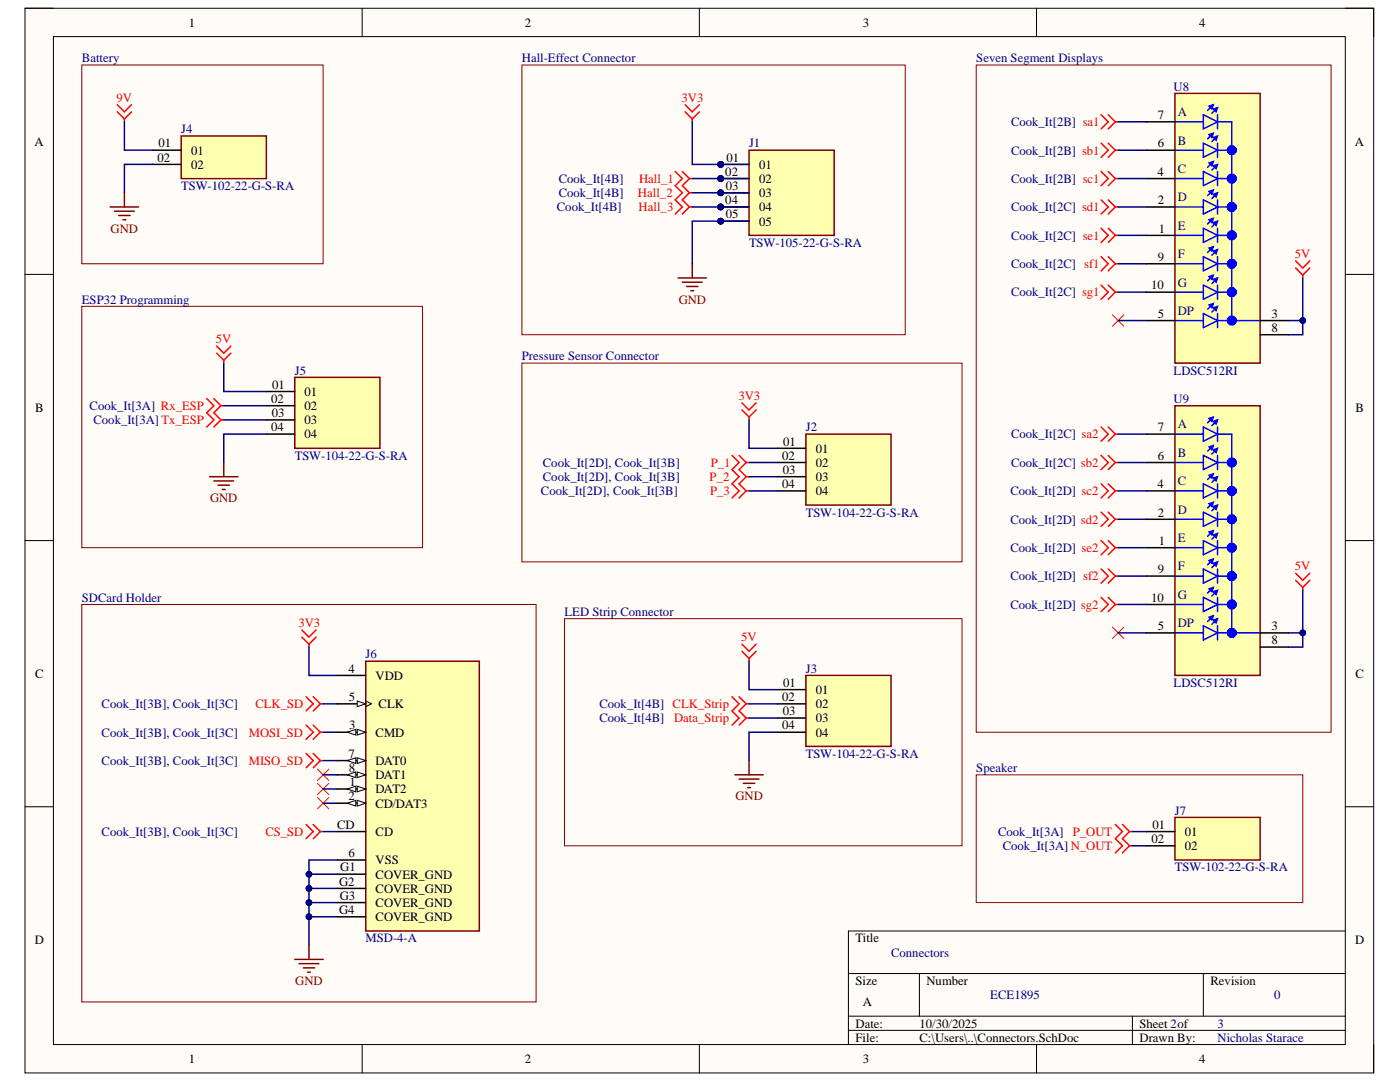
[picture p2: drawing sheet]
<svg xmlns="http://www.w3.org/2000/svg" width="279mm" height="216mm" viewBox="0 0 279 216" stroke-linecap="round" stroke-linejoin="round" font-family="sans-serif">
<defs><g id="words">
<g font-size="2.5">
<text x="37.7" y="5.3">1</text>
<text x="104.7" y="5.3">2</text>
<text x="172.2" y="5.3">3</text>
<text x="239.3" y="5.3">4</text>
<text x="231" y="23.7">7</text>
<text x="6.9" y="29.1">A</text>
<text x="31.6" y="29.4">01</text>
<text x="231" y="29.4">6</text>
<text x="270.4" y="29.1">A</text>
<text x="31.4" y="32.2">02</text>
<text x="38.2" y="30.8">01</text>
<text x="38.2" y="33.7">02</text>
<text x="144.8" y="35.1">02</text>
<text x="145" y="32.2">01</text>
<text x="151.5" y="33.7">01</text>
<text x="231" y="35.1">4</text>
<text x="144.8" y="40.7">04</text>
<text x="144.9" y="37.9">03</text>
<text x="151.5" y="36.5">02</text>
<text x="151.5" y="39.3">03</text>
<text x="231" y="40.7">2</text>
<text x="144.8" y="43.6">05</text>
<text x="151.5" y="42.2">04</text>
<text x="151.5" y="45">05</text>
<text x="231.3" y="46.4">1</text>
<text x="231" y="52.1">9</text>
<text x="229.7" y="57.7">10</text>
<text x="231.1" y="63.4">5</text>
<text x="253.8" y="63.4">3</text>
<text x="253.8" y="66.2">8</text>
<text x="54.3" y="77.6">01</text>
<text x="7" y="82.2">B</text>
<text x="54.1" y="80.4">02</text>
<text x="54.2" y="83.2">03</text>
<text x="60.8" y="79">01</text>
<text x="60.8" y="81.8">02</text>
<text x="270.5" y="82.2">B</text>
<text x="54.1" y="86.1">04</text>
<text x="60.8" y="84.6">03</text>
<text x="60.8" y="87.5">04</text>
<text x="156.3" y="88.9">01</text>
<text x="231" y="86.1">7</text>
<text x="156.1" y="91.7">02</text>
<text x="156.2" y="94.6">03</text>
<text x="162.8" y="90.3">01</text>
<text x="162.8" y="93.1">02</text>
<text x="162.8" y="96">03</text>
<text x="231" y="91.7">6</text>
<text x="156.1" y="97.4">04</text>
<text x="162.8" y="98.8">04</text>
<text x="231" y="97.4">4</text>
<text x="231" y="103.1">2</text>
<text x="231.3" y="108.7">1</text>
<text x="231" y="114.4">9</text>
<text x="229.7" y="120">10</text>
<text x="231.1" y="125.7">5</text>
<text x="253.8" y="125.7">3</text>
<text x="253.8" y="128.5">8</text>
<text x="7" y="135.3">C</text>
<text x="69.5" y="134.2">4</text>
<text x="75" y="135.6">VDD</text>
<text x="156.3" y="137">01</text>
<text x="270.5" y="135.3">C</text>
<text x="69.6" y="139.9">5</text>
<text x="75.5" y="141.3">CLK</text>
<text x="156.1" y="139.9">02</text>
<text x="156.2" y="142.7">03</text>
<text x="162.8" y="138.5">01</text>
<text x="162.8" y="141.3">02</text>
<text x="69.7" y="145.5">3</text>
<text x="75" y="147">CMD</text>
<text x="156.1" y="145.5">04</text>
<text x="162.8" y="144.1">03</text>
<text x="162.8" y="147">04</text>
<text x="69.5" y="151.2">7</text>
<text x="69.6" y="154">8</text>
<text x="75" y="152.6">DAT0</text>
<text x="75" y="155.5">DAT1</text>
<text x="69.5" y="159.7">2</text>
<text x="69.8" y="156.9">1</text>
<text x="75" y="158.3">DAT2</text>
<text x="75" y="161.1">CD/DAT3</text>
<text x="67.3" y="165.4">CD</text>
<text x="75" y="166.8">CD</text>
<text x="230" y="165.4">01</text>
<text x="236.5" y="166.8">01</text>
<text x="67.9" y="173.9">G1</text>
<text x="69.5" y="171">6</text>
<text x="75" y="172.5">VSS</text>
<text x="229.8" y="168.2">02</text>
<text x="236.5" y="169.6">02</text>
<text x="67.7" y="176.7">G2</text>
<text x="67.8" y="179.5">G3</text>
<text x="75" y="175.3">COVER_GND</text>
<text x="75" y="178.1">COVER_GND</text>
<text x="67.7" y="182.4">G4</text>
<text x="75" y="180.9">COVER_GND</text>
<text x="75" y="183.8">COVER_GND</text>
<text x="6.9" y="188.4">D</text>
<text x="170.7" y="188">Title</text>
<text x="270.4" y="188.4">D</text>
<text x="170.7" y="196.5">Size</text>
<text x="184.9" y="196.5">Number</text>
<text x="241.6" y="196.5">Revision</text>
<text x="172.2" y="200.8">A</text>
<text x="170.7" y="205">Date:</text>
<text x="170.7" y="207.9">File:</text>
<text x="183.5" y="205">10/30/2025</text>
<text x="183.5" y="207.9">C:\Users\..\Connectors.SchDoc</text>
<text x="227.4" y="205">Sheet 2of</text>
<text x="227.4" y="207.9">Drawn By:</text>
<text x="37.7" y="212.1">1</text>
<text x="104.7" y="212.1">2</text>
<text x="172.2" y="212.1">3</text>
<text x="239.3" y="212.1">4</text>
</g>
<g font-size="2.5" fill="#000080">
<text x="16.3" y="12.4">Battery</text>
<text x="104.1" y="12.4">Hall-Effect Connector</text>
<text x="194.8" y="12.4">Seven Segment Displays</text>
<text x="234.2" y="18.1">U8</text>
<text x="235.1" y="23.2">A</text>
<text x="36.2" y="26.6">J4</text>
<text x="149.5" y="29.4">J1</text>
<text x="201.8" y="25.2">Cook_It[2B] sa1</text>
<text x="235.1" y="28.9">B</text>
<text x="201.8" y="30.8">Cook_It[2B] sb1</text>
<text x="235.1" y="34.5">C</text>
<text x="36.2" y="37.9">TSW-102-22-G-S-RA</text>
<text x="111.5" y="36.5">Cook_It[4B]</text>
<text x="111.5" y="39.3">Cook_It[4B]</text>
<text x="201.8" y="36.5">Cook_It[2B] sc1</text>
<text x="235.1" y="40.2">D</text>
<text x="111.1" y="42.2">Cook_It[4B]</text>
<text x="201.8" y="42.2">Cook_It[2C] sd1</text>
<text x="201.8" y="47.8">Cook_It[2C] se1</text>
<text x="235.1" y="45.9">E</text>
<text x="149.5" y="49.2">TSW-105-22-G-S-RA</text>
<text x="201.8" y="53.5">Cook_It[2C] sf1</text>
<text x="235.1" y="51.5">F</text>
<text x="201.8" y="59.1">Cook_It[2C] sg1</text>
<text x="235.1" y="57.2">G</text>
<text x="16.3" y="60.6">ESP32 Programming</text>
<text x="235.1" y="62.8">DP</text>
<text x="104.1" y="71.9">Pressure Sensor Connector</text>
<text x="58.8" y="74.7">J5</text>
<text x="234.2" y="74.7">LDSC512RI</text>
<text x="17.9" y="81.8">Cook_It[3A] Rx_ESP</text>
<text x="234.2" y="80.4">U9</text>
<text x="18.7" y="84.6">Cook_It[3A] Tx_ESP</text>
<text x="160.8" y="86.1">J2</text>
<text x="201.8" y="87.5">Cook_It[2C] sa2</text>
<text x="235.1" y="85.5">A</text>
<text x="58.8" y="91.7">TSW-104-22-G-S-RA</text>
<text x="108.3" y="93.1">Cook_It[2D], Cook_It[3B]</text>
<text x="108.3" y="96">Cook_It[2D], Cook_It[3B]</text>
<text x="201.8" y="93.1">Cook_It[2C] sb2</text>
<text x="235.1" y="91.2">B</text>
<text x="108" y="98.8">Cook_It[2D], Cook_It[3B]</text>
<text x="201.6" y="98.8">Cook_It[2D] sc2</text>
<text x="235.1" y="96.8">C</text>
<text x="160.8" y="103.1">TSW-104-22-G-S-RA</text>
<text x="201.6" y="104.5">Cook_It[2D] sd2</text>
<text x="235.1" y="102.5">D</text>
<text x="201.6" y="110.1">Cook_It[2D] se2</text>
<text x="235.1" y="108.2">E</text>
<text x="235.1" y="113.8">F</text>
<text x="201.6" y="115.8">Cook_It[2D] sf2</text>
<text x="235.1" y="119.5">G</text>
<text x="16.3" y="120">SDCard Holder</text>
<text x="112.6" y="122.9">LED Strip Connector</text>
<text x="201.6" y="121.5">Cook_It[2D] sg2</text>
<text x="235.1" y="125.2">DP</text>
<text x="73" y="131.4">J6</text>
<text x="160.8" y="134.2">J3</text>
<text x="234.2" y="137">LDSC512RI</text>
<text x="20.3" y="141.3">Cook_It[3B], Cook_It[3C]</text>
<text x="119.6" y="141.3">Cook_It[4B] CLK_Strip</text>
<text x="20.3" y="147">Cook_It[3B], Cook_It[3C]</text>
<text x="119.6" y="144.1">Cook_It[4B]</text>
<text x="20.3" y="152.6">Cook_It[3B], Cook_It[3C]</text>
<text x="160.8" y="151.2">TSW-104-22-G-S-RA</text>
<text x="194.8" y="154">Speaker</text>
<text x="20.3" y="166.8">Cook_It[3B], Cook_It[3C]</text>
<text x="199.2" y="166.8">Cook_It[3A]</text>
<text x="234.5" y="162.5">J7</text>
<text x="200.1" y="169.6">Cook_It[3A] N_OUT</text>
<text x="234.5" y="173.9">TSW-102-22-G-S-RA</text>
<text x="73" y="188">MSD-4-A</text>
<text x="177.8" y="190.9">Connectors</text>
<text x="197.6" y="199.4">ECE1895</text>
<text x="254.3" y="199.4">0</text>
<text x="243" y="205">3</text>
<text x="243" y="207.9">Nicholas Starace</text>
</g>
<g font-size="2.5" fill="#f00">
<text x="23.3" y="20.4">9V</text>
<text x="136" y="20.4">3V3</text>
<text x="127.3" y="39.3">Hall_2</text>
<text x="127.5" y="36.5">Hall_1</text>
<text x="127.5" y="42.2">Hall_3</text>
<text x="258.4" y="51.5">5V</text>
<text x="43.1" y="68.5">5V</text>
<text x="147.4" y="79.8">3V3</text>
<text x="141.6" y="96">P_2</text>
<text x="141.8" y="93.1">P_1</text>
<text x="141.8" y="98.8">P_3</text>
<text x="258.4" y="113.8">5V</text>
<text x="59.6" y="125.2">3V3</text>
<text x="147.9" y="128">5V</text>
<text x="51" y="141.3">CLK_SD</text>
<text x="49.7" y="147">MOSI_SD</text>
<text x="134.5" y="144.1">Data_Strip</text>
<text x="49.7" y="152.6">MISO_SD</text>
<text x="53" y="166.8">CS_SD</text>
<text x="214.1" y="166.8">P_OUT</text>
</g>
<g font-size="2.5" fill="#800000">
<text x="22.1" y="46.4">GND</text>
<text x="135.4" y="60.6">GND</text>
<text x="41.9" y="100.2">GND</text>
<text x="146.8" y="159.7">GND</text>
<text x="58.9" y="196.5">GND</text>
</g>
</g></defs>
<path d="M5 1.6h269.2v212.5h-269.2z" fill-rule="evenodd" fill="#fffcf8"/>
<path d="M5 1.6h269.2v212.5h-269.2z" fill="none" stroke="#000" stroke-width=".2"/>
<path d="M10.7 7.3h257.8v201.1h-257.8z" fill-rule="evenodd" fill="#fffcf8"/>
<g fill="none" stroke="#000" stroke-width=".2">
<path d="M5 1.6h5.7M10.7 7.3h257.8v201.1h-257.8zM72.3 1.6v5.7M139.6 1.6v5.7M206.9 1.6v5.7M268.5 1.6h5.7v5.7M5 54.8h5.7M268.5 54.8h5.7M5 107.9h5.7M268.5 107.9h5.7M5 161h5.7M268.5 161h5.7"/>
<path d="M169.3 194.3h99.2M183.5 194.3v8.5M240.2 194.3v8.5M268.5 185.8h-99.2v22.6M72.3 208.4v5.7M139.6 208.4v5.7M169.3 202.8h99.2M169.3 205.6h99.2M206.9 208.4v5.7M226 202.8v5.6M274.2 208.4v5.7"/>
</g>
<path d="M234.5 18.6h17v53.9h-17z" fill-rule="evenodd" fill="#ffffb0"/>
<path d="M234.5 18.6h17v53.9h-17z" fill="none" stroke="#800000" stroke-width=".3"/>
<g fill="none" stroke="#00f" stroke-width=".3">
<path d="M234.5 24.3h5.7M234.5 30h5.7M234.5 35.6h5.7M240.2 22.9l2.8 1.4-2.8 1.4zM240.2 28.6l2.8 1.4-2.8 1.4zM240.2 34.2l2.8 1.4-2.8 1.4zM240.2 39.9l2.8 1.4-2.8 1.4zM241.6 21.5l-.6 .5M241.6 27.1l-.6 .6M241.6 32.8l-.6 .6M241.6 38.5l-.6 .5M242.4 22l-.5 .6"/>
<path d="M242.4 27.7l-.5 .6M242.4 33.4l-.5 .5M242.4 39l-.5 .6M243 22.9v2.8M243 28.6v2.8M243 34.2v2.8M243 39.9v2.8M243 24.3h2.8v39.7M243 30h2.8M243 35.6h2.8M234.5 41.3h5.7M234.5 47h5.7"/>
<path d="M234.5 52.6h5.7M234.5 58.3h5.7M240.2 45.5l2.8 1.5-2.8 1.4zM240.2 51.2l2.8 1.4-2.8 1.4zM240.2 56.9l2.8 1.4-2.8 1.4zM241.6 44.1l-.6 .6M241.6 49.8l-.6 .6M241.6 55.5l-.6 .5M242.4 44.7l-.5 .6M242.4 50.4l-.5 .5M242.4 56l-.5 .6M243 45.5v2.9"/>
<path d="M243 51.2v2.8M243 56.9v2.8M243 41.3h2.8M243 47h2.8M243 52.6h2.8M243 58.3h2.8M234.5 64h5.7M240.2 62.6l2.8 1.4-2.8 1.4zM241.6 61.1l-.6 .6M242.4 61.7l-.5 .6M243 62.6v2.8M243 64h8.5"/>
</g>
<path d="M242.1 21.8l.9-.3-.3 .8z" fill="#00f"/>
<path d="M242.1 21.8l.9-.3-.3 .8z" fill="none" stroke="#00f" stroke-width=".3"/>
<path d="M241.3 21.2l.8-.3-.2 .9z" fill="#00f"/>
<path d="M241.3 21.2l.8-.3-.2 .9z" fill="none" stroke="#00f" stroke-width=".3"/>
<path d="M242.1 27.4l.9-.3-.3 .9z" fill="#00f"/>
<path d="M242.1 27.4l.9-.3-.3 .9z" fill="none" stroke="#00f" stroke-width=".3"/>
<path d="M241.3 26.9l.8-.3-.2 .8z" fill="#00f"/>
<path d="M241.3 26.9l.8-.3-.2 .8z" fill="none" stroke="#00f" stroke-width=".3"/>
<path d="M242.1 33.1l.9-.3-.3 .9z" fill="#00f"/>
<path d="M242.1 33.1l.9-.3-.3 .9z" fill="none" stroke="#00f" stroke-width=".3"/>
<path d="M241.3 32.5l.8-.3-.2 .9z" fill="#00f"/>
<path d="M241.3 32.5l.8-.3-.2 .9z" fill="none" stroke="#00f" stroke-width=".3"/>
<path d="M242.1 38.7l.9-.2-.3 .8z" fill="#00f"/>
<path d="M242.1 38.7l.9-.2-.3 .8z" fill="none" stroke="#00f" stroke-width=".3"/>
<path d="M241.3 38.2l.8-.3-.2 .8z" fill="#00f"/>
<path d="M241.3 38.2l.8-.3-.2 .8z" fill="none" stroke="#00f" stroke-width=".3"/>
<path d="M242.1 44.4l.9-.3-.3 .9z" fill="#00f"/>
<path d="M242.1 44.4l.9-.3-.3 .9z" fill="none" stroke="#00f" stroke-width=".3"/>
<path d="M241.3 43.8l.8-.2-.2 .8z" fill="#00f"/>
<path d="M241.3 43.8l.8-.2-.2 .8z" fill="none" stroke="#00f" stroke-width=".3"/>
<path d="M242.1 50.1l.9-.3-.3 .8z" fill="#00f"/>
<path d="M242.1 50.1l.9-.3-.3 .8z" fill="none" stroke="#00f" stroke-width=".3"/>
<path d="M241.3 49.5l.8-.3-.2 .9z" fill="#00f"/>
<path d="M241.3 49.5l.8-.3-.2 .9z" fill="none" stroke="#00f" stroke-width=".3"/>
<path d="M242.1 55.8l.9-.3-.3 .8z" fill="#00f"/>
<path d="M242.1 55.8l.9-.3-.3 .8z" fill="none" stroke="#00f" stroke-width=".3"/>
<path d="M241.3 55.2l.8-.3-.2 .9z" fill="#00f"/>
<path d="M241.3 55.2l.8-.3-.2 .9z" fill="none" stroke="#00f" stroke-width=".3"/>
<path d="M242.1 61.4l.9-.3-.3 .9z" fill="#00f"/>
<path d="M242.1 61.4l.9-.3-.3 .9z" fill="none" stroke="#00f" stroke-width=".3"/>
<path d="M241.3 60.8l.8-.2-.2 .8z" fill="#00f"/>
<path d="M241.3 60.8l.8-.2-.2 .8z" fill="none" stroke="#00f" stroke-width=".3"/>
<g fill="none" stroke="#00f" stroke-width="1.4">
<circle cx="245.8" cy="30" r=".28"/>
<circle cx="245.8" cy="35.6" r=".28"/>
<circle cx="245.8" cy="52.6" r=".29"/>
<circle cx="245.8" cy="41.3" r=".29"/>
<circle cx="245.8" cy="47" r=".29"/>
<circle cx="245.8" cy="58.3" r=".29"/>
<circle cx="245.8" cy="64" r=".28"/>
</g>
<path d="M228.8 24.3h5.7M228.8 30h5.7M228.8 35.6h5.7M228.8 41.3h5.7M228.8 47h5.7M228.8 52.6h5.7M228.8 58.3h5.7M228.8 64h5.7M251.5 64h5.7M251.5 66.8h5.7" fill="none" stroke="#000" stroke-width=".3"/>
<path d="M234.5 81h17v53.8h-17z" fill-rule="evenodd" fill="#ffffb0"/>
<path d="M234.5 81h17v53.8h-17z" fill="none" stroke="#800000" stroke-width=".3"/>
<g fill="none" stroke="#00f" stroke-width=".3">
<path d="M234.5 86.6h5.7M234.5 92.3h5.7M234.5 97.9h5.7M240.2 85.2l2.8 1.4-2.8 1.4zM240.2 90.9l2.8 1.4-2.8 1.4zM240.2 96.5l2.8 1.4-2.8 1.5zM241.6 83.8l-.6 .6M241.6 89.5l-.6 .5M241.6 95.1l-.6 .6M242.4 84.4l-.5 .5M242.4 90l-.5 .6M242.4 95.7l-.5 .6"/>
<path d="M243 85.2v2.8M243 90.9v2.8M243 96.5v2.9M243 86.6h2.8v39.7M243 92.3h2.8M243 97.9h2.8M234.5 103.6h5.7M234.5 109.3h5.7M234.5 115h5.7M240.2 102.2l2.8 1.4-2.8 1.4zM240.2 107.9l2.8 1.4-2.8 1.4zM240.2 113.5l2.8 1.5-2.8 1.4z"/>
<path d="M240.2 119.2l2.8 1.4-2.8 1.4zM241.6 100.8l-.6 .6M241.6 106.4l-.6 .6M241.6 112.1l-.6 .6M241.6 117.8l-.6 .5M242.4 101.4l-.5 .5M242.4 107l-.5 .6M242.4 112.7l-.5 .5M242.4 118.3l-.5 .6M243 102.2v2.8M243 107.9v2.8M243 113.5v2.9"/>
<path d="M243 119.2v2.8M243 103.6h2.8M243 109.3h2.8M243 115h2.8M234.5 120.6h5.7M234.5 126.3h5.7M240.2 124.9l2.8 1.4-2.8 1.4zM241.6 123.5l-.6 .5M242.4 124l-.5 .6M243 124.9v2.8M243 120.6h2.8M243 126.3h8.5"/>
</g>
<path d="M242.1 84.1l.9-.3-.3 .8z" fill="#00f"/>
<path d="M242.1 84.1l.9-.3-.3 .8z" fill="none" stroke="#00f" stroke-width=".3"/>
<path d="M241.3 83.5l.8-.3-.2 .9z" fill="#00f"/>
<path d="M241.3 83.5l.8-.3-.2 .9z" fill="none" stroke="#00f" stroke-width=".3"/>
<path d="M242.1 89.7l.9-.2-.3 .8z" fill="#00f"/>
<path d="M242.1 89.7l.9-.2-.3 .8z" fill="none" stroke="#00f" stroke-width=".3"/>
<path d="M241.3 89.2l.8-.3-.2 .8z" fill="#00f"/>
<path d="M241.3 89.2l.8-.3-.2 .8z" fill="none" stroke="#00f" stroke-width=".3"/>
<path d="M242.1 95.4l.9-.3-.3 .9z" fill="#00f"/>
<path d="M242.1 95.4l.9-.3-.3 .9z" fill="none" stroke="#00f" stroke-width=".3"/>
<path d="M241.3 94.8l.8-.2-.2 .8z" fill="#00f"/>
<path d="M241.3 94.8l.8-.2-.2 .8z" fill="none" stroke="#00f" stroke-width=".3"/>
<path d="M242.1 101.1l.9-.3-.3 .8z" fill="#00f"/>
<path d="M242.1 101.1l.9-.3-.3 .8z" fill="none" stroke="#00f" stroke-width=".3"/>
<path d="M241.3 100.5l.8-.3-.2 .9z" fill="#00f"/>
<path d="M241.3 100.5l.8-.3-.2 .9z" fill="none" stroke="#00f" stroke-width=".3"/>
<path d="M242.1 106.7l.9-.3-.3 .9z" fill="#00f"/>
<path d="M242.1 106.7l.9-.3-.3 .9z" fill="none" stroke="#00f" stroke-width=".3"/>
<path d="M241.3 106.2l.8-.3-.2 .8z" fill="#00f"/>
<path d="M241.3 106.2l.8-.3-.2 .8z" fill="none" stroke="#00f" stroke-width=".3"/>
<path d="M242.1 112.4l.9-.3-.3 .9z" fill="#00f"/>
<path d="M242.1 112.4l.9-.3-.3 .9z" fill="none" stroke="#00f" stroke-width=".3"/>
<path d="M241.3 111.8l.8-.3-.2 .9z" fill="#00f"/>
<path d="M241.3 111.8l.8-.3-.2 .9z" fill="none" stroke="#00f" stroke-width=".3"/>
<path d="M242.1 118.1l.9-.3-.3 .8z" fill="#00f"/>
<path d="M242.1 118.1l.9-.3-.3 .8z" fill="none" stroke="#00f" stroke-width=".3"/>
<path d="M241.3 117.5l.8-.3-.2 .9z" fill="#00f"/>
<path d="M241.3 117.5l.8-.3-.2 .9z" fill="none" stroke="#00f" stroke-width=".3"/>
<path d="M242.1 123.7l.9-.2-.3 .8z" fill="#00f"/>
<path d="M242.1 123.7l.9-.2-.3 .8z" fill="none" stroke="#00f" stroke-width=".3"/>
<path d="M241.3 123.2l.8-.3-.2 .8z" fill="#00f"/>
<path d="M241.3 123.2l.8-.3-.2 .8z" fill="none" stroke="#00f" stroke-width=".3"/>
<g fill="none" stroke="#00f" stroke-width="1.4">
<circle cx="245.8" cy="98" r=".28"/>
<circle cx="245.8" cy="92.3" r=".28"/>
<circle cx="245.8" cy="103.6" r=".28"/>
<circle cx="245.8" cy="109.3" r=".29"/>
<circle cx="245.8" cy="115" r=".29"/>
<circle cx="245.8" cy="126.3" r=".28"/>
<circle cx="245.8" cy="120.6" r=".29"/>
</g>
<path d="M228.8 86.6h5.7M228.8 92.3h5.7M228.8 97.9h5.7M228.8 103.6h5.7M228.8 109.3h5.7M228.8 115h5.7M228.8 120.6h5.7M228.8 126.3h5.7M251.5 126.3h5.7M251.5 129.1h5.7" fill="none" stroke="#000" stroke-width=".3"/>
<g fill="none" stroke="#f00" stroke-width=".3">
<path d="M219.8 22.9l1.4 1.4-1.4 1.4M219.8 28.6l1.4 1.4-1.4 1.4M219.8 34.2l1.4 1.4-1.4 1.4M219.8 39.9l1.4 1.4-1.4 1.4M221.2 22.9l1.4 1.4M221.2 28.6l1.4 1.4M221.2 34.2l1.4 1.4M221.2 39.9l1.4 1.4M222.6 24.3l-1.4 1.4M222.6 24.3h.6M222.6 30l-1.4 1.4M222.6 30h.6"/>
<path d="M222.6 35.6l-1.4 1.4M222.6 35.6h.6M219.8 45.5l1.4 1.5-1.4 1.4M219.8 51.2l1.4 1.4-1.4 1.4M219.8 56.9l1.4 1.4-1.4 1.4M221.2 45.5l1.4 1.5M221.2 51.2l1.4 1.4M221.2 56.9l1.4 1.4M222.6 41.3l-1.4 1.4M222.6 41.3h.6M222.6 47l-1.4 1.4M222.6 47h.6"/>
<path d="M222.6 52.6l-1.4 1.4M222.6 52.6h.6M222.6 58.3l-1.4 1.4M222.6 58.3h.6M219.8 85.2l1.4 1.4-1.4 1.4M219.8 90.9l1.4 1.4-1.4 1.4M219.8 96.5l1.4 1.4-1.4 1.5M221.2 85.2l1.4 1.4M221.2 90.9l1.4 1.4M221.2 96.5l1.4 1.4M222.6 86.6l-1.4 1.4M222.6 86.6h.6"/>
<path d="M222.6 92.3l-1.4 1.4M222.6 92.3h.6M222.6 97.9l-1.4 1.5M222.6 97.9h.6M219.8 102.2l1.4 1.4-1.4 1.4M219.8 107.9l1.4 1.4-1.4 1.4M219.8 113.5l1.4 1.5-1.4 1.4M219.8 119.2l1.4 1.4-1.4 1.4M221.2 102.2l1.4 1.4M221.2 107.9l1.4 1.4M221.2 113.5l1.4 1.5M221.2 119.2l1.4 1.4"/>
<path d="M222.6 103.6l-1.4 1.4M222.6 103.6h.6M222.6 109.3l-1.4 1.4M222.6 109.3h.6M222.6 115l-1.4 1.4M222.6 115h.6M222.6 120.6l-1.4 1.4M222.6 120.6h.6"/>
</g>
<path d="M222 62.8l2.3 2.3M224.3 62.8l-2.3 2.3M222 125.1l2.3 2.3M224.3 125.1l-2.3 2.3" fill="none" stroke="#f00" stroke-width=".2"/>
<path d="M194.8 13h70.8v133.1h-70.8z" fill="none" stroke="#800000" stroke-width=".2"/>
<circle cx="143.8" cy="32.8" r=".57" fill="#000080"/>
<circle cx="143.8" cy="32.8" r=".57" fill="none" stroke="#000080" stroke-width=".2"/>
<circle cx="143.8" cy="35.6" r=".57" fill="#000080"/>
<circle cx="143.8" cy="35.6" r=".57" fill="none" stroke="#000080" stroke-width=".2"/>
<circle cx="143.8" cy="38.5" r=".57" fill="#000080"/>
<circle cx="143.8" cy="38.5" r=".57" fill="none" stroke="#000080" stroke-width=".2"/>
<circle cx="143.8" cy="41.3" r=".57" fill="#000080"/>
<circle cx="143.8" cy="41.3" r=".57" fill="none" stroke="#000080" stroke-width=".2"/>
<circle cx="143.8" cy="44.1" r=".57" fill="#000080"/>
<circle cx="143.8" cy="44.1" r=".57" fill="none" stroke="#000080" stroke-width=".2"/>
<path d="M149.5 30h17v17h-17z" fill-rule="evenodd" fill="#ffffb0"/>
<path d="M149.5 30h17v17h-17z" fill="none" stroke="#800000" stroke-width=".3"/>
<path d="M143.8 32.8h5.7" fill="none" stroke="#000" stroke-width=".3"/>
<circle cx="143.8" cy="32.8" r=".57" fill="#000080"/>
<circle cx="143.8" cy="32.8" r=".57" fill="none" stroke="#000080" stroke-width=".2"/>
<path d="M143.8 35.6h5.7" fill="none" stroke="#000" stroke-width=".3"/>
<circle cx="143.8" cy="35.6" r=".57" fill="#000080"/>
<circle cx="143.8" cy="35.6" r=".57" fill="none" stroke="#000080" stroke-width=".2"/>
<path d="M143.8 38.5h5.7" fill="none" stroke="#000" stroke-width=".3"/>
<circle cx="143.8" cy="38.5" r=".57" fill="#000080"/>
<circle cx="143.8" cy="38.5" r=".57" fill="none" stroke="#000080" stroke-width=".2"/>
<path d="M143.8 41.3h5.7" fill="none" stroke="#000" stroke-width=".3"/>
<circle cx="143.8" cy="41.3" r=".57" fill="#000080"/>
<circle cx="143.8" cy="41.3" r=".57" fill="none" stroke="#000080" stroke-width=".2"/>
<path d="M143.8 44.1h5.7" fill="none" stroke="#000" stroke-width=".3"/>
<circle cx="143.8" cy="44.1" r=".57" fill="#000080"/>
<circle cx="143.8" cy="44.1" r=".57" fill="none" stroke="#000080" stroke-width=".2"/>
<path d="M135.3 55.5h5.7M136.2 56.3h3.9M137 57.2h2.3M137.9 58h.5M138.2 52.6v2.9" fill="none" stroke="#800000" stroke-width=".3"/>
<path d="M134.8 34.2l1.4 1.4-1.4 1.4 1.4 1.5-1.4 1.4 1.4 1.4-1.4 1.4M136.2 34.2l1.4 1.4M137.6 35.6l-1.4 1.4 1.4 1.5M137.6 35.6h.6M137.6 38.5l-1.4 1.4 1.4 1.4M137.6 38.5h.6M137.6 41.3l-1.4 1.4M137.6 41.3h.6" fill="none" stroke="#f00" stroke-width=".3"/>
<path d="M104.2 13h76.5v53.8h-76.5z" fill="none" stroke="#800000" stroke-width=".2"/>
<path d="M160.8 86.6h17v14.2h-17z" fill-rule="evenodd" fill="#ffffb0"/>
<path d="M160.8 86.6h17v14.2h-17z" fill="none" stroke="#800000" stroke-width=".3"/>
<path d="M155.2 89.5h5.6M155.2 92.3h5.6M155.2 95.1h5.6M155.2 98h5.6" fill="none" stroke="#000" stroke-width=".3"/>
<path d="M146.1 90.9l1.4 1.4-1.4 1.4 1.4 1.4-1.4 1.4 1.4 1.5-1.4 1.4M147.5 90.9l1.4 1.4M148.9 92.3l-1.4 1.4 1.4 1.4M148.9 92.3h.6M148.9 95.1l-1.4 1.4 1.4 1.5M148.9 95.1h.6M148.9 98l-1.4 1.4M148.9 98h.6" fill="none" stroke="#f00" stroke-width=".3"/>
<path d="M104.2 72.5h87.8v39.6h-87.8z" fill="none" stroke="#800000" stroke-width=".2"/>
<path d="M160.8 134.8h17v14.1h-17z" fill-rule="evenodd" fill="#ffffb0"/>
<path d="M160.8 134.8h17v14.1h-17zM146.7 154.6h5.6M147.5 155.5h4M148.4 156.3h2.2M149.2 157.2h.6M149.5 151.8v2.8" fill="none" stroke="#800000" stroke-width=".3"/>
<path d="M155.2 137.6h5.6M155.2 140.4h5.6M155.2 143.3h5.6M155.2 146.1h5.6" fill="none" stroke="#000" stroke-width=".3"/>
<path d="M146.1 139l1.4 1.4-1.4 1.5 1.4 1.4-1.4 1.4M147.5 139l1.4 1.4M148.9 140.4l-1.4 1.5 1.4 1.4M148.9 140.4h.6M148.9 143.3l-1.4 1.4M148.9 143.3h.6" fill="none" stroke="#f00" stroke-width=".3"/>
<path d="M16.3 13h48.2v39.6h-48.2zM16.3 61.1h68v48.2h-68zM16.3 120.6h90.7v79.3h-90.7zM112.7 123.5h79.3v45.3h-79.3zM194.8 154.6h65.2v25.5h-65.2z" fill="none" stroke="#800000" stroke-width=".2"/>
<path d="M36.2 27.1h17v8.5h-17z" fill-rule="evenodd" fill="#ffffb0"/>
<path d="M24.8 38.5v2.8M36.2 27.1h17v8.5h-17zM22 41.3h5.7M22.8 42.1h4M23.7 43h2.3M24.5 43.8h.6" fill="none" stroke="#800000" stroke-width=".3"/>
<path d="M30.5 30h5.7M30.5 32.8h5.7" fill="none" stroke="#000" stroke-width=".3"/>
<path d="M58.8 75.3h17v14.2h-17z" fill-rule="evenodd" fill="#ffffb0"/>
<path d="M58.8 75.3h17v14.2h-17zM41.8 95.1h5.7M42.7 96h3.9M43.5 96.8h2.3M44.4 97.7h.5M44.7 92.3v2.8" fill="none" stroke="#800000" stroke-width=".3"/>
<path d="M53.2 78.1h5.6M53.2 81h5.6M53.2 83.8h5.6M53.2 86.6h5.6" fill="none" stroke="#000" stroke-width=".3"/>
<path d="M41.3 79.5l1.4 1.5-1.4 1.4 1.4 1.4-1.4 1.4M42.7 79.5l1.4 1.5M44.1 81l-1.4 1.4 1.4 1.4M44.1 81h.6M44.1 83.8l-1.4 1.4M44.1 83.8h.6" fill="none" stroke="#f00" stroke-width=".3"/>
<path d="M234.5 163.1h17v8.5h-17z" fill-rule="evenodd" fill="#ffffb0"/>
<path d="M234.5 163.1h17v8.5h-17z" fill="none" stroke="#800000" stroke-width=".3"/>
<path d="M228.8 165.9h5.7M228.8 168.8h5.7" fill="none" stroke="#000" stroke-width=".3"/>
<path d="M222.6 164.5l1.4 1.4-1.4 1.5 1.4 1.4-1.4 1.4M224 164.5l1.4 1.4M225.4 165.9l-1.4 1.5 1.4 1.4M225.4 165.9h.6M225.4 168.8l-1.4 1.4M225.4 168.8h.6" fill="none" stroke="#f00" stroke-width=".3"/>
<path d="M73 131.9h22.7v53.9h-22.7z" fill-rule="evenodd" fill="#ffffb0"/>
<path d="M73 131.9h22.7v53.9h-22.7z" fill="none" stroke="#800000" stroke-width=".3"/>
<path d="M67.3 134.8h5.7M67.3 140.4h5.7" fill="none" stroke="#000" stroke-width=".3"/>
<path d="M71.3 139.9l1.7 .5-1.7 .6z" fill="#f8fcff"/>
<path d="M71.3 139.9l1.7 .5-1.7 .6zM73 139.9l1.1 .5-1.1 .6" fill="none" stroke="#000" stroke-width=".2"/>
<path d="M67.3 146.1h5.7" fill="none" stroke="#000" stroke-width=".3"/>
<path d="M71.3 145.5l1.7 .6-1.7 .6z" fill="#f8fcff"/>
<path d="M71.3 145.5l1.7 .6-1.7 .6z" fill="none" stroke="#000" stroke-width=".2"/>
<path d="M69.3 146.1l1.7-.6v1.2z" fill="#f8fcff"/>
<path d="M69.3 146.1l1.7-.6v1.2z" fill="none" stroke="#000" stroke-width=".2"/>
<path d="M67.3 151.8h5.7" fill="none" stroke="#000" stroke-width=".3"/>
<path d="M71.3 151.2l1.7 .6-1.7 .5z" fill="#f8fcff"/>
<path d="M71.3 151.2l1.7 .6-1.7 .5z" fill="none" stroke="#000" stroke-width=".2"/>
<path d="M69.3 151.8l1.7-.6v1.1z" fill="#f8fcff"/>
<path d="M69.3 151.8l1.7-.6v1.1z" fill="none" stroke="#000" stroke-width=".2"/>
<path d="M67.3 154.6h5.7" fill="none" stroke="#000" stroke-width=".3"/>
<path d="M71.3 154l1.7 .6-1.7 .6z" fill="#f8fcff"/>
<path d="M71.3 154l1.7 .6-1.7 .6z" fill="none" stroke="#000" stroke-width=".2"/>
<path d="M69.3 154.6l1.7-.6v1.2z" fill="#f8fcff"/>
<path d="M69.3 154.6l1.7-.6v1.2z" fill="none" stroke="#000" stroke-width=".2"/>
<path d="M67.3 157.4h5.7" fill="none" stroke="#000" stroke-width=".3"/>
<path d="M71.3 156.9l1.7 .5-1.7 .6z" fill="#f8fcff"/>
<path d="M71.3 156.9l1.7 .5-1.7 .6z" fill="none" stroke="#000" stroke-width=".2"/>
<path d="M69.3 157.4l1.7-.5v1.1z" fill="#f8fcff"/>
<path d="M69.3 157.4l1.7-.5v1.1z" fill="none" stroke="#000" stroke-width=".2"/>
<path d="M67.3 160.3h5.7" fill="none" stroke="#000" stroke-width=".3"/>
<path d="M71.3 159.7l1.7 .6-1.7 .5z" fill="#f8fcff"/>
<path d="M71.3 159.7l1.7 .6-1.7 .5z" fill="none" stroke="#000" stroke-width=".2"/>
<path d="M69.3 160.3l1.7-.6v1.1z" fill="#f8fcff"/>
<path d="M69.3 160.3l1.7-.6v1.1z" fill="none" stroke="#000" stroke-width=".2"/>
<path d="M67.3 165.9h5.7M67.3 171.6h5.7M67.3 174.4h5.7M67.3 177.3h5.7M67.3 180.1h5.7M67.3 182.9h5.7" fill="none" stroke="#000" stroke-width=".3"/>
<path d="M58.8 191.4h5.7M59.7 192.3h3.9M60.5 193.1h2.3M61.4 194h.5M61.7 188.6v2.8" fill="none" stroke="#800000" stroke-width=".3"/>
<g fill="none" stroke="#f00" stroke-width=".3">
<path d="M23.4 20.9l1.4 1.4 1.4-1.4M23.4 22.3l1.4 1.4M24.8 23.7v.6M26.2 22.3l-1.4 1.4M136.7 20.9l1.5 1.4 1.4-1.4M136.7 22.3l1.5 1.4M138.2 23.7v.6M139.6 22.3l-1.4 1.4M258.6 52.1l1.4 1.4 1.4-1.4M258.6 53.5l1.4 1.4M260 54.9v.6M261.4 53.5l-1.4 1.4"/>
<path d="M43.2 69.1l1.5 1.4 1.4-1.4M43.2 70.5l1.5 1.4M44.7 71.9v.6M46.1 70.5l-1.4 1.4M148.1 80.4l1.4 1.4 1.4-1.4M148.1 81.8l1.4 1.4M149.5 83.2v.6M150.9 81.8l-1.4 1.4M258.6 114.4l1.4 1.4 1.4-1.4M258.6 115.8l1.4 1.4M260 117.2v.6M261.4 115.8l-1.4 1.4"/>
<path d="M60.2 125.7l1.5 1.4 1.4-1.4M60.2 127.1l1.5 1.4M61.1 139l1.4 1.4-1.4 1.5M61.7 128.5v.6M62.5 139l1.4 1.4M63.1 127.1l-1.4 1.4M148.1 128.5l1.4 1.5 1.4-1.5M148.1 130l1.4 1.4M149.5 131.4v.5M150.9 130l-1.4 1.4M61.1 144.7l1.4 1.4-1.4 1.4M61.1 150.4l1.4 1.4-1.4 1.4"/>
<path d="M62.5 144.7l1.4 1.4M62.5 150.4l1.4 1.4M63.9 140.4l-1.4 1.5M63.9 140.4h.6M63.9 146.1l-1.4 1.4M63.9 146.1h.6M63.9 151.8l-1.4 1.4M63.9 151.8h.6M61.1 164.5l1.4 1.4-1.4 1.5M62.5 164.5l1.4 1.4M63.9 165.9l-1.4 1.5M63.9 165.9h.6"/>
</g>
<path d="M63.4 153.5l2.2 2.2M63.4 156.3l2.2 2.3M63.4 159.1l2.2 2.3M65.6 153.5l-2.2 2.2M65.6 156.3l-2.2 2.3M65.6 159.1l-2.2 2.3" fill="none" stroke="#f00" stroke-width=".2"/>
<g fill="none" stroke="#000080" stroke-width=".3">
<path d="M223.2 24.3h5.6M223.2 30h5.6M223.2 35.6h5.6M223.2 41.3h5.6M223.2 47h5.6M223.2 52.6h5.6M223.2 58.3h5.6M223.2 64h5.6M257.2 64h2.8v2.8h-2.8M223.2 86.6h5.6M223.2 92.3h5.6M223.2 97.9h5.6"/>
<path d="M223.2 103.6h5.6M223.2 109.3h5.6M223.2 115h5.6M223.2 120.6h5.6M223.2 126.3h5.6"/>
</g>
<circle cx="260" cy="64" r=".57" fill="#000080"/>
<circle cx="260" cy="64" r=".57" fill="none" stroke="#000080" stroke-width=".2"/>
<path d="M260 55.5v8.5" fill="none" stroke="#000080" stroke-width=".3"/>
<circle cx="260" cy="64" r=".57" fill="#000080"/>
<circle cx="260" cy="64" r=".57" fill="none" stroke="#000080" stroke-width=".2"/>
<path d="M257.2 126.3h2.8v2.8h-2.8" fill="none" stroke="#000080" stroke-width=".3"/>
<circle cx="260" cy="126.3" r=".57" fill="#000080"/>
<circle cx="260" cy="126.3" r=".57" fill="none" stroke="#000080" stroke-width=".2"/>
<path d="M260 117.8v8.5" fill="none" stroke="#000080" stroke-width=".3"/>
<circle cx="260" cy="126.3" r=".57" fill="#000080"/>
<circle cx="260" cy="126.3" r=".57" fill="none" stroke="#000080" stroke-width=".2"/>
<path d="M143.8 44.1h5.7" fill="none" stroke="#000080" stroke-width=".3"/>
<circle cx="143.8" cy="44.1" r=".57" fill="#000080"/>
<circle cx="143.8" cy="44.1" r=".57" fill="none" stroke="#000080" stroke-width=".2"/>
<path d="M143.8 41.3h5.7" fill="none" stroke="#000080" stroke-width=".3"/>
<circle cx="143.8" cy="41.3" r=".57" fill="#000080"/>
<circle cx="143.8" cy="41.3" r=".57" fill="none" stroke="#000080" stroke-width=".2"/>
<path d="M143.8 38.5h5.7" fill="none" stroke="#000080" stroke-width=".3"/>
<circle cx="143.8" cy="38.5" r=".57" fill="#000080"/>
<circle cx="143.8" cy="38.5" r=".57" fill="none" stroke="#000080" stroke-width=".2"/>
<path d="M143.8 35.6h5.7" fill="none" stroke="#000080" stroke-width=".3"/>
<circle cx="143.8" cy="35.6" r=".57" fill="#000080"/>
<circle cx="143.8" cy="35.6" r=".57" fill="none" stroke="#000080" stroke-width=".2"/>
<path d="M143.8 32.8h5.7" fill="none" stroke="#000080" stroke-width=".3"/>
<circle cx="143.8" cy="32.8" r=".57" fill="#000080"/>
<circle cx="143.8" cy="32.8" r=".57" fill="none" stroke="#000080" stroke-width=".2"/>
<path d="M138.2 24.3v8.5h5.6" fill="none" stroke="#000080" stroke-width=".3"/>
<circle cx="143.8" cy="32.8" r=".57" fill="#000080"/>
<circle cx="143.8" cy="32.8" r=".57" fill="none" stroke="#000080" stroke-width=".2"/>
<path d="M138.2 35.6h5.6" fill="none" stroke="#000080" stroke-width=".3"/>
<circle cx="143.8" cy="35.6" r=".57" fill="#000080"/>
<circle cx="143.8" cy="35.6" r=".57" fill="none" stroke="#000080" stroke-width=".2"/>
<path d="M138.2 38.5h5.6" fill="none" stroke="#000080" stroke-width=".3"/>
<circle cx="143.8" cy="38.5" r=".57" fill="#000080"/>
<circle cx="143.8" cy="38.5" r=".57" fill="none" stroke="#000080" stroke-width=".2"/>
<path d="M138.2 41.3h5.6" fill="none" stroke="#000080" stroke-width=".3"/>
<circle cx="143.8" cy="41.3" r=".57" fill="#000080"/>
<circle cx="143.8" cy="41.3" r=".57" fill="none" stroke="#000080" stroke-width=".2"/>
<path d="M143.8 44.1h-5.6v8.5" fill="none" stroke="#000080" stroke-width=".3"/>
<circle cx="143.8" cy="44.1" r=".57" fill="#000080"/>
<circle cx="143.8" cy="44.1" r=".57" fill="none" stroke="#000080" stroke-width=".2"/>
<g fill="none" stroke="#000080" stroke-width=".3">
<path d="M24.8 24.3v5.7h5.7M30.5 32.8h-5.7v5.7M44.7 72.5v5.6h8.5M44.7 81h8.5M44.7 83.8h8.5M53.2 86.6h-8.5v5.7M149.5 83.8v5.7h5.7M149.5 92.3h5.7M149.5 95.1h5.7M149.5 98h5.7M149.5 131.9v5.7h5.7M149.5 140.4h5.7"/>
<path d="M149.5 143.3h5.7M155.2 146.1h-5.7v5.7M226 165.9h2.8M226 168.8h2.8M61.7 182.9v5.7"/>
</g>
<circle cx="61.7" cy="182.9" r=".57" fill="#000080"/>
<circle cx="61.7" cy="182.9" r=".57" fill="none" stroke="#000080" stroke-width=".2"/>
<path d="M61.7 180.1v2.8h5.6" fill="none" stroke="#000080" stroke-width=".3"/>
<circle cx="61.7" cy="180.1" r=".57" fill="#000080"/>
<circle cx="61.7" cy="180.1" r=".57" fill="none" stroke="#000080" stroke-width=".2"/>
<circle cx="61.7" cy="182.9" r=".57" fill="#000080"/>
<circle cx="61.7" cy="182.9" r=".57" fill="none" stroke="#000080" stroke-width=".2"/>
<path d="M61.7 177.3v2.8h5.6" fill="none" stroke="#000080" stroke-width=".3"/>
<circle cx="61.7" cy="177.3" r=".57" fill="#000080"/>
<circle cx="61.7" cy="177.3" r=".57" fill="none" stroke="#000080" stroke-width=".2"/>
<circle cx="61.7" cy="180.1" r=".57" fill="#000080"/>
<circle cx="61.7" cy="180.1" r=".57" fill="none" stroke="#000080" stroke-width=".2"/>
<path d="M67.3 174.4h-5.6v2.9h5.6" fill="none" stroke="#000080" stroke-width=".3"/>
<circle cx="61.7" cy="174.4" r=".57" fill="#000080"/>
<circle cx="61.7" cy="174.4" r=".57" fill="none" stroke="#000080" stroke-width=".2"/>
<circle cx="61.7" cy="177.3" r=".57" fill="#000080"/>
<circle cx="61.7" cy="177.3" r=".57" fill="none" stroke="#000080" stroke-width=".2"/>
<path d="M67.3 171.6h-5.6v2.8" fill="none" stroke="#000080" stroke-width=".3"/>
<circle cx="61.7" cy="174.4" r=".57" fill="#000080"/>
<circle cx="61.7" cy="174.4" r=".57" fill="none" stroke="#000080" stroke-width=".2"/>
<path d="M61.7 129.1v5.7h5.6M64.5 157.4h2.8M64.5 154.6h2.8M64.5 151.8h2.8M64.5 146.1h2.8M64.5 140.4h2.8M64.5 165.9h2.8M64.5 160.3h2.8" fill="none" stroke="#000080" stroke-width=".3"/>
<use href="#words"/>
</svg>
